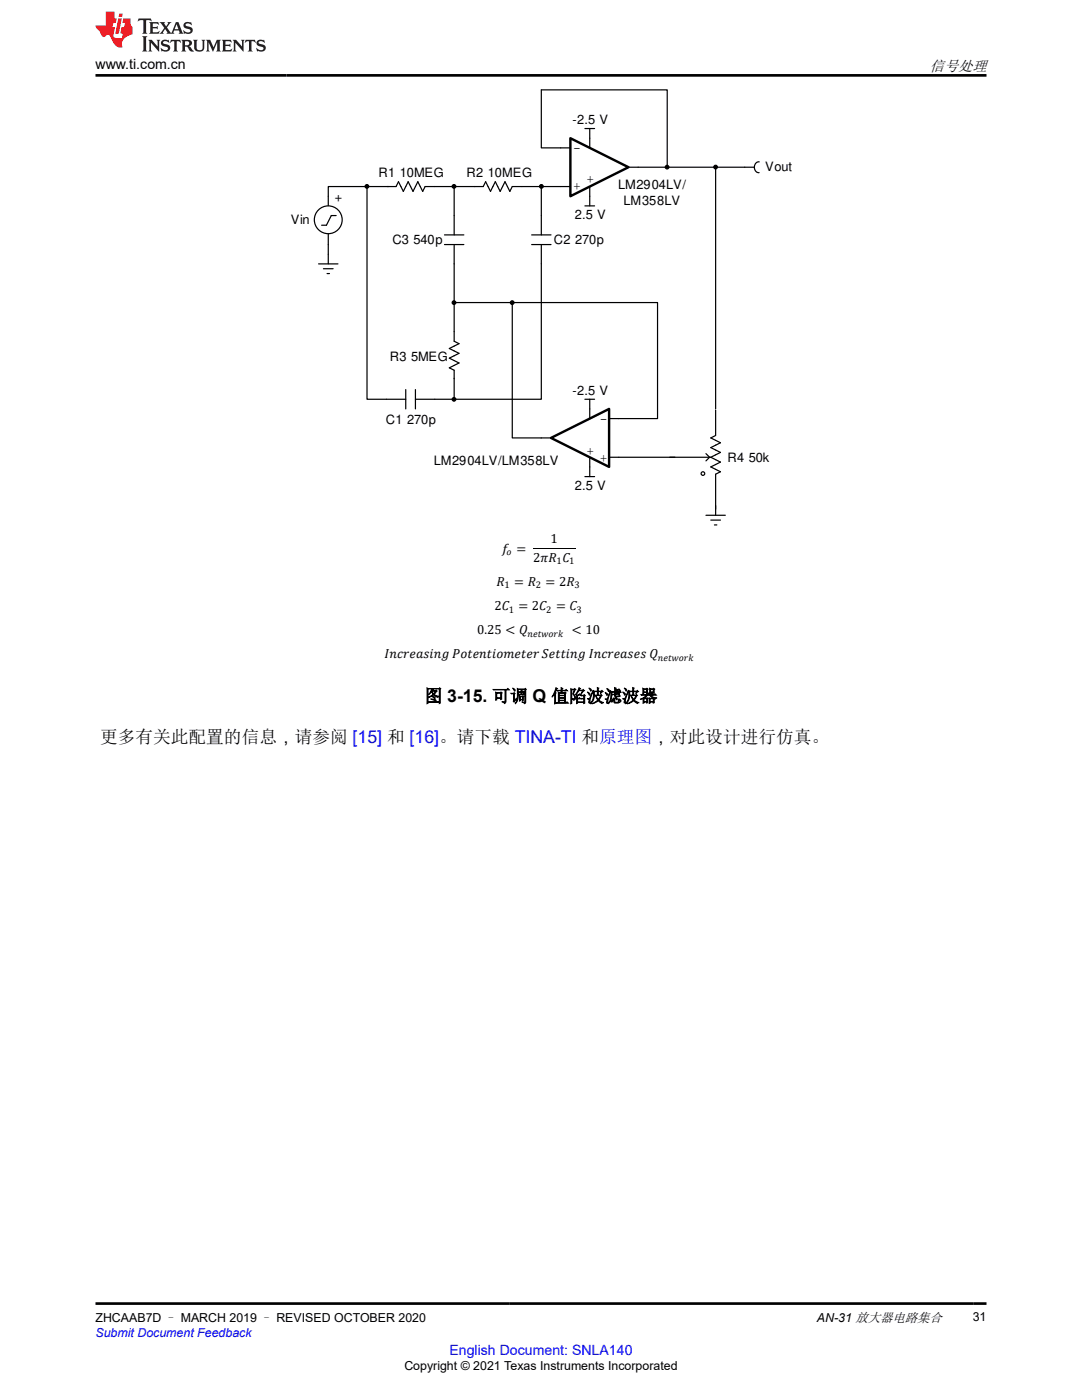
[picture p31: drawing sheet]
<svg xmlns="http://www.w3.org/2000/svg" width="216mm" height="279mm" viewBox="0 0 216 279" stroke-linecap="round" stroke-linejoin="round" font-family="sans-serif">
<defs><g id="words">
<g font-size="3.5">
<text x="84.7" y="140.1">图 3-15. 可调 Q 值陷波滤波器</text>
<text x="20" y="148.2">更多有关此配置的信息，请参阅 [15] 和 [16]。请下载 TINA-TI 和原理图，对此设计进行仿真。</text>
</g>
<text font-size="3" x="185.6" y="14.1">信号处理</text>
<text font-size="2.8" x="19.1" y="13.8">www.ti.com.cn</text>
<text font-size="2.8" fill="#00f" x="89.7" y="270.4">English Document: SNLA140</text>
<g font-size="2.6">
<text x="114.3" y="24.7">-2.5 V</text>
<text x="75.5" y="35.4">R1 10MEG</text>
<text x="93.1" y="35.4">R2 10MEG</text>
<text x="114.3" y="30.3">-</text>
<text x="152.7" y="34.2">Vout</text>
<text x="68.2" y="40.4" transform="rotate(-90 68.2 40.4)">+</text>
<text x="114.3" y="38">+</text>
<text x="117" y="36.6">+</text>
<text x="123.3" y="37.7">LM2904LV/</text>
<text x="124.4" y="40.9">LM358LV</text>
<text x="58" y="44.7">Vin</text>
<text x="114.7" y="43.6">2.5 V</text>
<text x="78.3" y="48.7">C3 540p</text>
<text x="110.5" y="48.7">C2 270p</text>
<text x="77.8" y="72">R3 5MEG</text>
<text x="114.3" y="78.9">-2.5 V</text>
<text x="77" y="84.5">C1 270p</text>
<text x="119.7" y="84.5">-</text>
<text x="86.5" y="92.8">LM2904LV/LM358LV</text>
<text x="117.1" y="90.7">+</text>
<text x="119.7" y="92.2">+</text>
<text x="145.1" y="92.2">R4 50k</text>
<text x="114.7" y="97.8">2.5 V</text>
<text x="100.2" y="110.3">B =</text>
<text x="106.4" y="112.1">2Ë4 %</text>
<text x="109.9" y="108.3">1</text>
<text x="99.1" y="116.9">4</text>
<text x="102.6" y="116.9">= 4</text>
<text x="108.9" y="116.9">= 24</text>
<text x="98.7" y="121.7">2% = 2% = %</text>
<text x="76.7" y="131.4">+J?NA=OEJC 2KPAJPEKIAPAN 5APPEJC +J?NA=OAO 3</text>
<text x="95.2" y="126.6">0.25 &lt; 3</text>
<text x="114.1" y="126.6">&lt; 10</text>
</g>
<g font-size="2.5">
<text x="19" y="263.8">ZHCAAB7D – MARCH 2019 – REVISED OCTOBER 2020</text>
<text x="163" y="263.8">AN-31 放大器电路集合</text>
<text x="194.1" y="263.6">31</text>
<text x="80.7" y="273.5">Copyright © 2021 Texas Instruments Incorporated</text>
</g>
<text font-size="2.5" fill="#00f" x="19" y="266.8">Submit Document Feedback</text>
<g font-size="1.9">
<text x="101.1" y="110.8">K</text>
<text x="111" y="112.6">1</text>
<text x="113.6" y="112.6">1</text>
<text x="100.6" y="117.4">1</text>
<text x="106.9" y="117.4">2</text>
<text x="114.6" y="117.4">3</text>
<text x="101.5" y="122.2">1</text>
<text x="109" y="122.2">2</text>
<text x="115.1" y="122.2">3</text>
<text x="105.3" y="127.1">JAPSKNG</text>
<text x="131.3" y="131.9">JAPSKNG</text>
</g>
</g></defs>
<g fill="#000">
<circle cx="73.2" cy="37.2" r=".36"/>
<circle cx="90.6" cy="37.2" r=".36"/>
<circle cx="108" cy="37.2" r=".36"/>
<circle cx="133.1" cy="33.4" r=".36"/>
<circle cx="142.8" cy="33.3" r=".36"/>
<circle cx="90.6" cy="60.4" r=".36"/>
<circle cx="90.6" cy="79.7" r=".36"/>
<circle cx="102.2" cy="60.4" r=".36"/>
</g>
<g fill="none" stroke="#000" stroke-width=".24">
<path d="M111.9 37.2h1.9M111.9 29.5h1.9M116.7 25.7h1.9M117.7 25.7v3.8M117.7 37.2v3.9M125.4 33.4h1.9M63.6 52.7h3.8M64.5 53.6h2M65.3 54.6h.4M65.5 50.7v2M116.7 41.1h1.9M116.7 79.7h1.9"/>
<path d="M117.7 79.7v1.9M116.7 95.1h1.9M117.7 93.2v1.9M140.9 102.8h3.8M141.8 103.8h2M142.6 104.8h.4M142.8 100.9v1.9"/>
<circle cx="73.2" cy="37.2" r=".36"/>
<circle cx="90.6" cy="37.2" r=".36"/>
<circle cx="108" cy="37.2" r=".36"/>
<circle cx="133.1" cy="33.4" r=".36"/>
<circle cx="142.8" cy="33.3" r=".36"/>
<circle cx="90.6" cy="60.4" r=".36"/>
<circle cx="90.6" cy="79.7" r=".36"/>
<circle cx="102.2" cy="60.4" r=".36"/>
</g>
<path d="M113.8 27.6l11.6 5.8-11.6 5.8z" fill="#fff"/>
<path d="M113.8 27.6l11.6 5.8-11.6 5.8z" fill="none" stroke="#000" stroke-width=".48"/>
<path d="M108 87.4h1.9M117.7 81.6v1.9M117.7 91.3v1.9M121.5 91.3h2M121.5 83.5h2" fill="none" stroke="#000" stroke-width=".24"/>
<path d="M109.9 87.4l11.6-5.8v11.6z" fill="#fff"/>
<path d="M109.9 87.4l11.6-5.8v11.6z" fill="none" stroke="#000" stroke-width=".48"/>
<g fill="none" stroke="#000" stroke-width=".24">
<path d="M73.2 37.2v42.5h7.8M73.2 37.2h-7.7v3.8M73.2 37.2h5.8l.5-.9 1 1.9 .9-1.9 1 1.9 1-1.9 .9 1.9 .5-1h11.6l.5-.9 1 1.9 .9-1.9 1 1.9 1-1.9 .9 1.9 .5-1h9.7M90.6 37.2v9.7M108 37.2v9.7M111.9 29.5h-3.9v-11.6h25.1v15.5M127.3 33.4h23.2M142.8 33.4v48.2M151.5 32.3a1.08 1.08 0 0 0-1 1.1 1.08 1.08 0 0 0 1 1.1M65.5 46.7v4M67.1 43h-1l-1 1.9h-.9M88.7 48.8h3.9"/>
<path d="M88.7 46.9h3.9M90.6 48.8v19.3l1 .5-1.9 1 1.9 .9-1.9 1 1.9 .9-1.9 1 .9 .5v5.8M106.1 48.8h3.8M106.1 46.9h3.8M108 48.8v30.9h-17.4M81 77.7v3.9M82.9 79.7h7.7M82.9 77.7v3.9M90.6 60.4h11.6M102.2 60.4v27h5.8M102.2 60.4h29v23.1h-7.7M123.5 91.3h18.3"/>
<path d="M140.9 90.5l.7 .8-.7 .7M141.8 91.3l2 .9-2 1 2 1-1 .4v7M142.8 81.9v5M142.8 86.9l-1 .5 2 1-2 .9 2 1-2 1"/>
<circle cx="65.5" cy="43.9" r="2.78"/>
<circle cx="140.3" cy="94.5" r=".36"/>
</g>
<path d="M106.4 109.6h8.4" fill="none" stroke="#000" stroke-width=".2"/>
<path d="M27.7 3.7l-.2 .6 .5-.3h.6v.2v2.2l-.2 .3h1l-.2-.3v-2.2v-.2h.5l.5 .3-.1-.6zM29.8 4.4l.2 .4v1.6l-.2 .3h1.9l.1-.6a1.08 1.08 0 0 1-1.3 .2v-.6h.6l.4 .1v-.6l-.4 .2h-.6v-.6l.2-.1a1 1 0 0 1 1 .3l-.1-.6zM31.8 4.4l1 1.2-1 1.1h.9l-.2-.2 .4-.7 .5 .7-.2 .2h1.6l-.2-.2 .1-.4h1l.1 .4-.1 .2h.9l-.2-.3-.8-2h-.5l-1 2.2-.8-1.1 .9-1.1h-.8l.2 .2-.5 .7-.3-.7 .1-.2zM35.2 4.8l.4 1h-.8zM36.8 4.6a.65 .65 0 0 0-.2 .7 .65 .65 0 0 0 .6 .4l.7 .2 .1 .2a.79 .79 0 0 1-.7 .4 .79 .79 0 0 1-.7-.5l.1 .7 .2-.1a.93 .93 0 0 0 1.1 .1 .93 .93 0 0 0 .4-.9 1.46 1.46 0 0 0-1.2-.6l-.1-.4a1.09 1.09 0 0 1 1.2 .2l-.2-.6-.1 .1-.6-.1zM28.4 7.2l.2 .4v2.3l-.2 .4h1l-.2-.4v-2.3l.2-.4zM29.6 7.9l.2 .4v1.6l-.2 .4h.8l-.3-.4v-1.4l1.7 1.8v-2l.2-.4h-.8l.2 .3 .1 1.1-1.2-1.4zM32.3 8.1a.65 .65 0 0 0-.2 .7 .65 .65 0 0 0 .7 .4l.6 .2 .1 .3a.79 .79 0 0 1-.7 .3 .79 .79 0 0 1-.7-.5l.1 .8 .2-.1a.93 .93 0 0 0 1.1 0 .93 .93 0 0 0 .4-.9 1.46 1.46 0 0 0-1.2-.6l-.1-.4a1.09 1.09 0 0 1 1.2 .2l-.2-.6-.1 .1-.6-.1zM34.1 7.9l-.1 .7a.63 .63 0 0 1 .7-.4l.1 1.7-.3 .4h1l-.2-.4v-1.7a.66 .66 0 0 1 .8 .4l-.1-.7zM36.2 7.9l.2 .4v1.6l-.2 .4h.9l-.2-.2v-.8l.5 .1 .1 .1a.79 .79 0 0 0 1.2 .7l-1-1a.61 .61 0 0 0 .6-.6 .61 .61 0 0 0-.5-.6zM36.9 8.3l.2-.1a.47 .47 0 0 1 .5 .1 .47 .47 0 0 1 .1 .5l-.2 .2h-.6zM38.5 7.9l.2 .3a2.27 2.27 0 0 0 .4 1.9 1.04 1.04 0 0 0 1.7-.6v-1.3l.2-.3h-.8l.2 .4v1.2a.6 .6 0 0 1-.6 .5 .6 .6 0 0 1-.6-.5v-1.2l.3-.4zM41.1 7.9l.2 .4v1.6l-.2 .4h.7l-.2-.4v-1.5l.9 1.9 .8-1.9v1.5l-.2 .4h1l-.3-.4v-1.6l.3-.4h-.8l-.7 1.6-.7-1.6zM44.3 7.9l.2 .4v1.6l-.2 .4h1.9l.1-.6a1.09 1.09 0 0 1-1.3 .1v-.6h.6l.4 .2v-.7l-.4 .2h-.6v-.5l.2-.2a1.01 1.01 0 0 1 1 .3l-.1-.6zM46.4 7.9l.3 .4v1.6l-.3 .4h.8l-.2-.4v-1.4l1.6 1.8v-2l.2-.4h-.7l.2 .3v1.1l-1.2-1.4zM49 7.9l-.1 .7a.63 .63 0 0 1 .8-.4v1.7l-.3 .4h1l-.2-.4v-1.7a.66 .66 0 0 1 .8 .4l-.1-.7zM51.4 8.1a.65 .65 0 0 0-.2 .7 .65 .65 0 0 0 .6 .4l.6 .2 .2 .3a.79 .79 0 0 1-.8 .3 .79 .79 0 0 1-.6-.5l.1 .8 .2-.1a.93 .93 0 0 0 1 0 .93 .93 0 0 0 .5-.9 1.46 1.46 0 0 0-1.3-.6l-.1-.4a1.09 1.09 0 0 1 1.3 .2l-.2-.6-.2 .1-.5-.1z" fill="#231f20"/>
<path d="M21.1 2.3v2.8h-2.1l.1 .4 .9 .9a.95 .95 0 0 0 .9 .9 .59 .59 0 0 1 .6-.3 .59 .59 0 0 1 .5 .3l.4 .8a1.59 1.59 0 0 0 2.1 1.3 1.61 1.61 0 0 1 1-2.2l1-.4-.1-1.4a1.59 1.59 0 0 1-.4-1.7h-1.4l-.2 .9h.5l-.1 .8h-.5l-.2 1v.3h.4l-.2 .9h-.6a.73 .73 0 0 1-1.1-.6l.3-1.6h-.5l.2-.8h.5l.2-.9h-.5v-1.4zM23.6 3.7l-.6 3h.7l.6-3zM23.8 2.7l-.1 .7h.7l.1-.7z" fill="#ed1c24"/>
<path d="M19 15h177.8M19 260.2h177.8" fill="none" stroke="#000" stroke-width=".53"/>
<use href="#words"/>
</svg>
